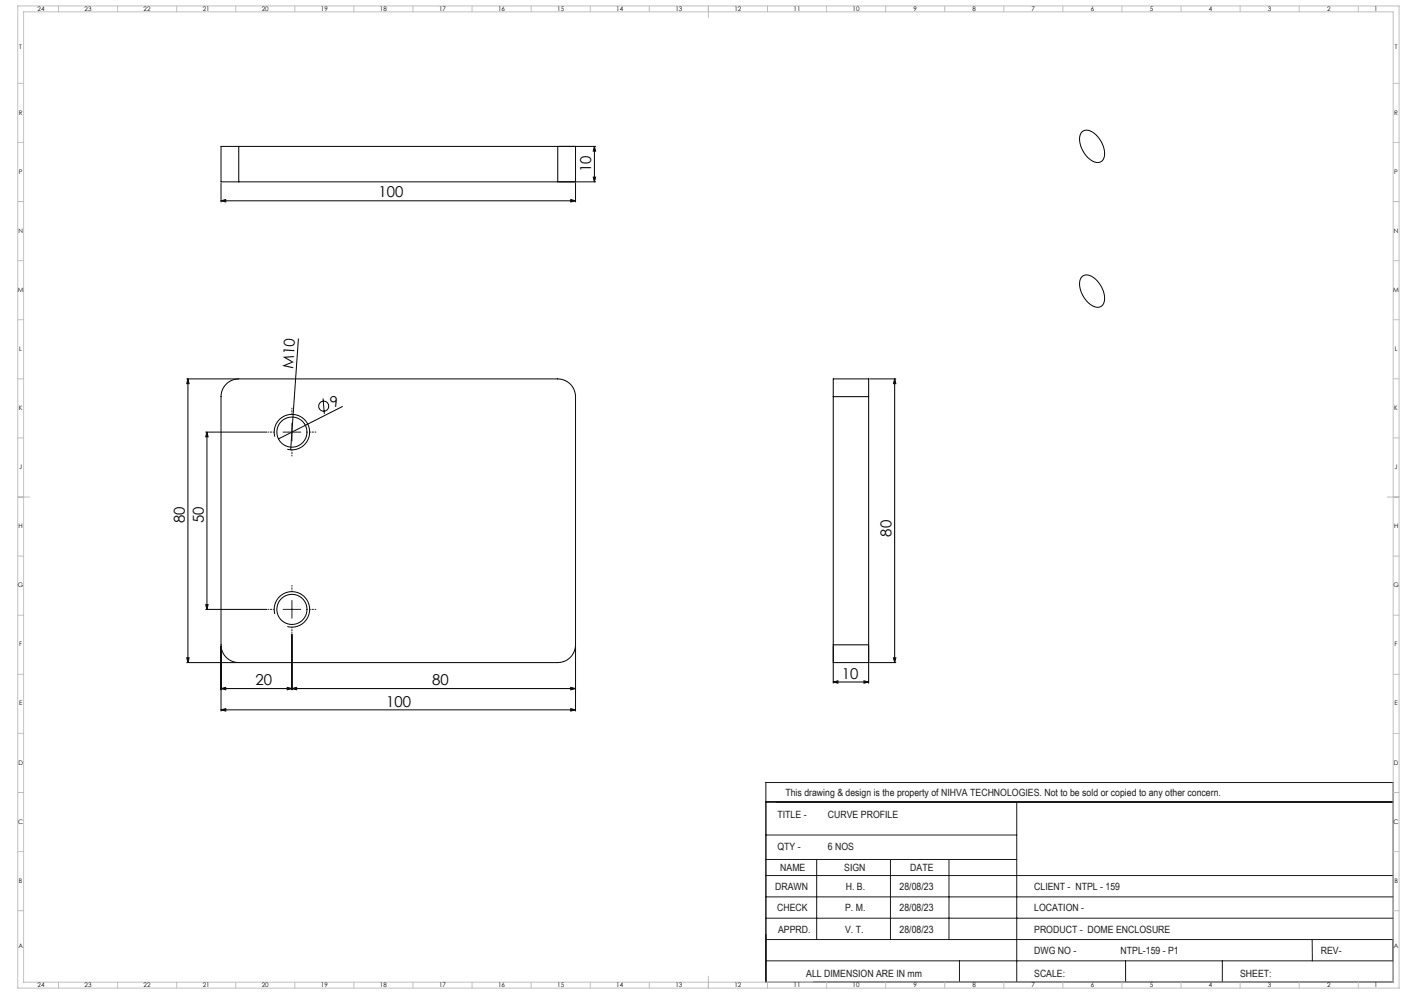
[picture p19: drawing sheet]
<svg xmlns="http://www.w3.org/2000/svg" width="1189mm" height="841mm" viewBox="0 0 1189 841" stroke-linecap="round" stroke-linejoin="round" font-family="sans-serif">
<defs><g id="words">
<g font-size="12.7">
<text x="500" y="146" transform="rotate(-90 500 146)">10</text>
<text x="320" y="167">100</text>
<text x="248" y="312" transform="rotate(-86 248 312)">M10</text>
<text x="282" y="345" transform="rotate(-27 282 345)">9</text>
<text x="156" y="443" transform="rotate(-90 156 443)">80</text>
<text x="172" y="443" transform="rotate(-90 172 443)">50</text>
<text x="754" y="454" transform="rotate(-90 754 454)">80</text>
<text x="713" y="574">10</text>
<text x="216" y="580">20</text>
<text x="366" y="580">80</text>
<text x="327" y="598">100</text>
</g>
<g font-size="8.5" fill="#191924">
<text x="665" y="674">This drawing &amp; design is the property of NIHVA TECHNOLOGIES. Not to be sold or copied to any other concern.</text>
<text x="658" y="692">TITLE -</text>
<text x="701" y="692">CURVE PROFILE</text>
<text x="658" y="719">QTY -</text>
<text x="701" y="719">6 NOS</text>
<text x="660" y="737">NAME</text>
<text x="714" y="737">SIGN</text>
<text x="770" y="737">DATE</text>
<text x="656" y="753">DRAWN</text>
<text x="716" y="753">H. B.</text>
<text x="761" y="753">28/08/23</text>
<text x="875" y="753">CLIENT - NTPL - 159</text>
<text x="658" y="771">CHECK</text>
<text x="715" y="771">P. M.</text>
<text x="761" y="771">28/08/23</text>
<text x="875" y="771">LOCATION -</text>
<text x="659" y="789">APPRD.</text>
<text x="715" y="789">V. T.</text>
<text x="761" y="789">28/08/23</text>
<text x="875" y="789">PRODUCT - DOME ENCLOSURE</text>
<text x="875" y="807">DWG NO -</text>
<text x="948" y="807">NTPL-159 - P1</text>
<text x="1118" y="807">REV-</text>
<text x="682" y="826">ALL DIMENSION ARE IN mm</text>
<text x="875" y="826">SCALE:</text>
<text x="1049" y="826">SHEET:</text>
</g>
<g font-size="5.3">
<text x="32" y="9">24</text>
<text x="72" y="9">23</text>
<text x="122" y="9">22</text>
<text x="172" y="9">21</text>
<text x="222" y="9">20</text>
<text x="272" y="9">19</text>
<text x="322" y="9">18</text>
<text x="372" y="9">17</text>
<text x="422" y="9">16</text>
<text x="472" y="9">15</text>
<text x="522" y="9">14</text>
<text x="572" y="9">13</text>
<text x="622" y="9">12</text>
<text x="672" y="9">11</text>
<text x="722" y="9">10</text>
<text x="773" y="9">9</text>
<text x="823" y="9">8</text>
<text x="873" y="9">7</text>
<text x="923" y="9">6</text>
<text x="973" y="9">5</text>
<text x="1023" y="9">4</text>
<text x="1073" y="9">3</text>
<text x="1123" y="9">2</text>
<text x="1163" y="9">1</text>
<text x="16" y="42">T</text>
<text x="1180" y="42">T</text>
<text x="16" y="97">R</text>
<text x="1180" y="97">R</text>
<text x="16" y="147">P</text>
<text x="1180" y="147">P</text>
<text x="16" y="197">N</text>
<text x="1180" y="197">N</text>
<text x="15" y="247">M</text>
<text x="1179" y="247">M</text>
<text x="16" y="297">L</text>
<text x="1180" y="297">L</text>
<text x="16" y="347">K</text>
<text x="1180" y="347">K</text>
<text x="16" y="397">J</text>
<text x="1180" y="397">J</text>
<text x="16" y="447">H</text>
<text x="1180" y="447">H</text>
<text x="15" y="497">G</text>
<text x="1179" y="497">G</text>
<text x="16" y="547">F</text>
<text x="1180" y="547">F</text>
<text x="16" y="597">E</text>
<text x="1180" y="597">E</text>
<text x="16" y="647">D</text>
<text x="1180" y="647">D</text>
<text x="15" y="697">C</text>
<text x="1179" y="697">C</text>
<text x="16" y="747">B</text>
<text x="1180" y="747">B</text>
<text x="16" y="802">A</text>
<text x="1180" y="802">A</text>
<text x="32" y="835">24</text>
<text x="72" y="835">23</text>
<text x="122" y="835">22</text>
<text x="172" y="835">21</text>
<text x="222" y="835">20</text>
<text x="272" y="835">19</text>
<text x="322" y="835">18</text>
<text x="372" y="835">17</text>
<text x="422" y="835">16</text>
<text x="472" y="835">15</text>
<text x="522" y="835">14</text>
<text x="572" y="835">13</text>
<text x="622" y="835">12</text>
<text x="672" y="835">11</text>
<text x="722" y="835">10</text>
<text x="773" y="835">9</text>
<text x="823" y="835">8</text>
<text x="873" y="835">7</text>
<text x="923" y="835">6</text>
<text x="973" y="835">5</text>
<text x="1023" y="835">4</text>
<text x="1073" y="835">3</text>
<text x="1123" y="835">2</text>
<text x="1163" y="835">1</text>
</g>
</g></defs>
<g fill="none" stroke="#000" stroke-width=".85">
<path d="M916 112l2-2 4 1 3 1 4 4 3 4 2 4 1 5-1 5a7 7 0 0 1-11 1l-5-5-3-7-1-7zM202 124h-15v30h15M202 124h270M202 124v30M472 124h15v30h-15M472 124v30M473 124h31M503 124l1 4h-2zM503 124v30M187 155v16M202 154h270M473 154h31"/>
<path d="M487 155v16M502 150h2l-1 4zM187 170l4-1v2zM187 170h300M483 169l4 1-4 1zM916 234a9 9 0 0 1 12 3l3 4 3 6 1 5-1 4a7 7 0 0 1-11 2l-5-5-3-7-1-8zM253 287l-7 94M158 321h43M159 321l1 4h-2zM159 321v240M192 324l4-2 6-1h270a15 15 0 0 1 15 15v210a15 15 0 0 1-15 15h-270a15 15 0 0 1-15-15v-210l1-7zM273 337l1 13"/>
<path d="M705 336v-15h30v15M705 336v210M705 336h30M735 336v210M736 321h22M757 321v240M757 321l1 4h-2zM290 344l-54 27M174 366h52M175 366l1 4h-2zM175 366v150M233 369h-1a15 15 0 0 1 14-18 15 15 0 0 1 16 16 15 15 0 0 1-19 13"/>
<path d="M174 512h2l-1 4zM174 516h52M233 519h-1a15 15 0 0 1 14-18 15 15 0 0 1 16 16 15 15 0 0 1-19 13M247 537v47M158 557h2l-1 4zM187 547v55M487 547v55M705 547v31M705 546v15h30v-15M705 546h30M735 547v31M756 557h2l-1 4z"/>
<path d="M158 561h43M705 577l4-1v2zM705 577h30M731 576l4 1-4 1zM736 561h22M187 583l4-1v2zM187 583h300M243 582l4 1-4 1zM247 583l4-1v2zM483 600l4 1-4 1zM483 582l4 1-4 1zM187 601l4-1v2z"/>
<path d="M187 601h300M648 678v153"/>
<circle cx="274" cy="344" r="4"/>
<circle cx="247" cy="366" r="13"/>
<circle cx="247" cy="516" r="13"/>
</g>
<g fill="none" stroke="#191924" stroke-width=".85">
<path d="M247 358v15M240 366h15M240 516h15M247 508v15M648 662h531v169h-531zM648 678h531M860 678v153M648 706h212M648 727h212M691 727v68M754 727v68M803 727v68"/>
<path d="M648 759h531M648 741h531M648 777h531M648 795h531M1110 795l1 18M648 813h531M812 813v18M953 813v18M1034 813v18"/>
</g>
<g fill="none" stroke="#c0c0c0" stroke-width=".85">
<path d="M15 5h1169v831h-1169zM20 10h1159v821h-1159zM49 5v5M99 5v5M149 5v5M199 5v5M249 5v5M299 5v5M349 5v5M399 5v5M449 5v5M499 5v5"/>
<path d="M549 5v5M599 5v10M649 5v5M699 5v5M749 5v5M799 5v5M849 5v5M899 5v5M949 5v5M999 5v5M1049 5v5M1099 5v5"/>
<path d="M1149 5v5M15 71h5M1179 71h5M15 121h5M1179 121h5M15 171h5M1179 171h5M15 221h5M1179 221h5M15 271h5M1179 271h5M15 321h5"/>
<path d="M1179 321h5M15 371h5M1179 371h5M15 421h10M1174 421h10M15 471h5M1179 471h5M15 521h5M1179 521h5M15 571h5M1179 571h5M15 621h5"/>
<path d="M1179 621h5M15 671h5M1179 671h5M15 721h5M1179 721h5M15 771h5M1179 771h5M49 831v5M99 831v5M149 831v5M199 831v5M249 831v5"/>
<path d="M299 831v5M349 831v5M399 831v5M449 831v5M499 831v5M549 831v5M599 826v10M649 831v5M699 831v5M749 831v5M799 831v5M849 831v5"/>
<path d="M899 831v5M949 831v5M999 831v5M1049 831v5M1099 831v5M1149 831v5"/>
</g>
<path d="M247 351v-6M232 366h-5M262 366h5M247 381v5M232 516h-5M247 501v-6M262 516h5M247 531v5" fill="none" stroke="#191924" stroke-width=".85" stroke-dasharray="15.2 1.3 1.3 1.3" stroke-dashoffset="14.5"/>
<g fill="#000">
<path d="M483 169l4 1-4 1zM187 170l4-1v2z"/>
<path d="M175 366l1 4h-2zM174 512h2l-1 4zM757 321l1 4h-2zM756 557h2l-1 4z"/>
<path d="M158 557h2l-1 4zM159 321l1 4h-2zM502 150h2l-1 4zM503 124l1 4h-2z"/>
<path d="M187 601l4-1v2zM483 600l4 1-4 1zM187 583l4-1v2zM243 582l4 1-4 1zM247 583l4-1v2zM483 582l4 1-4 1zM705 577l4-1v2zM731 576l4 1-4 1z"/>
</g>
<use href="#words"/>
</svg>
